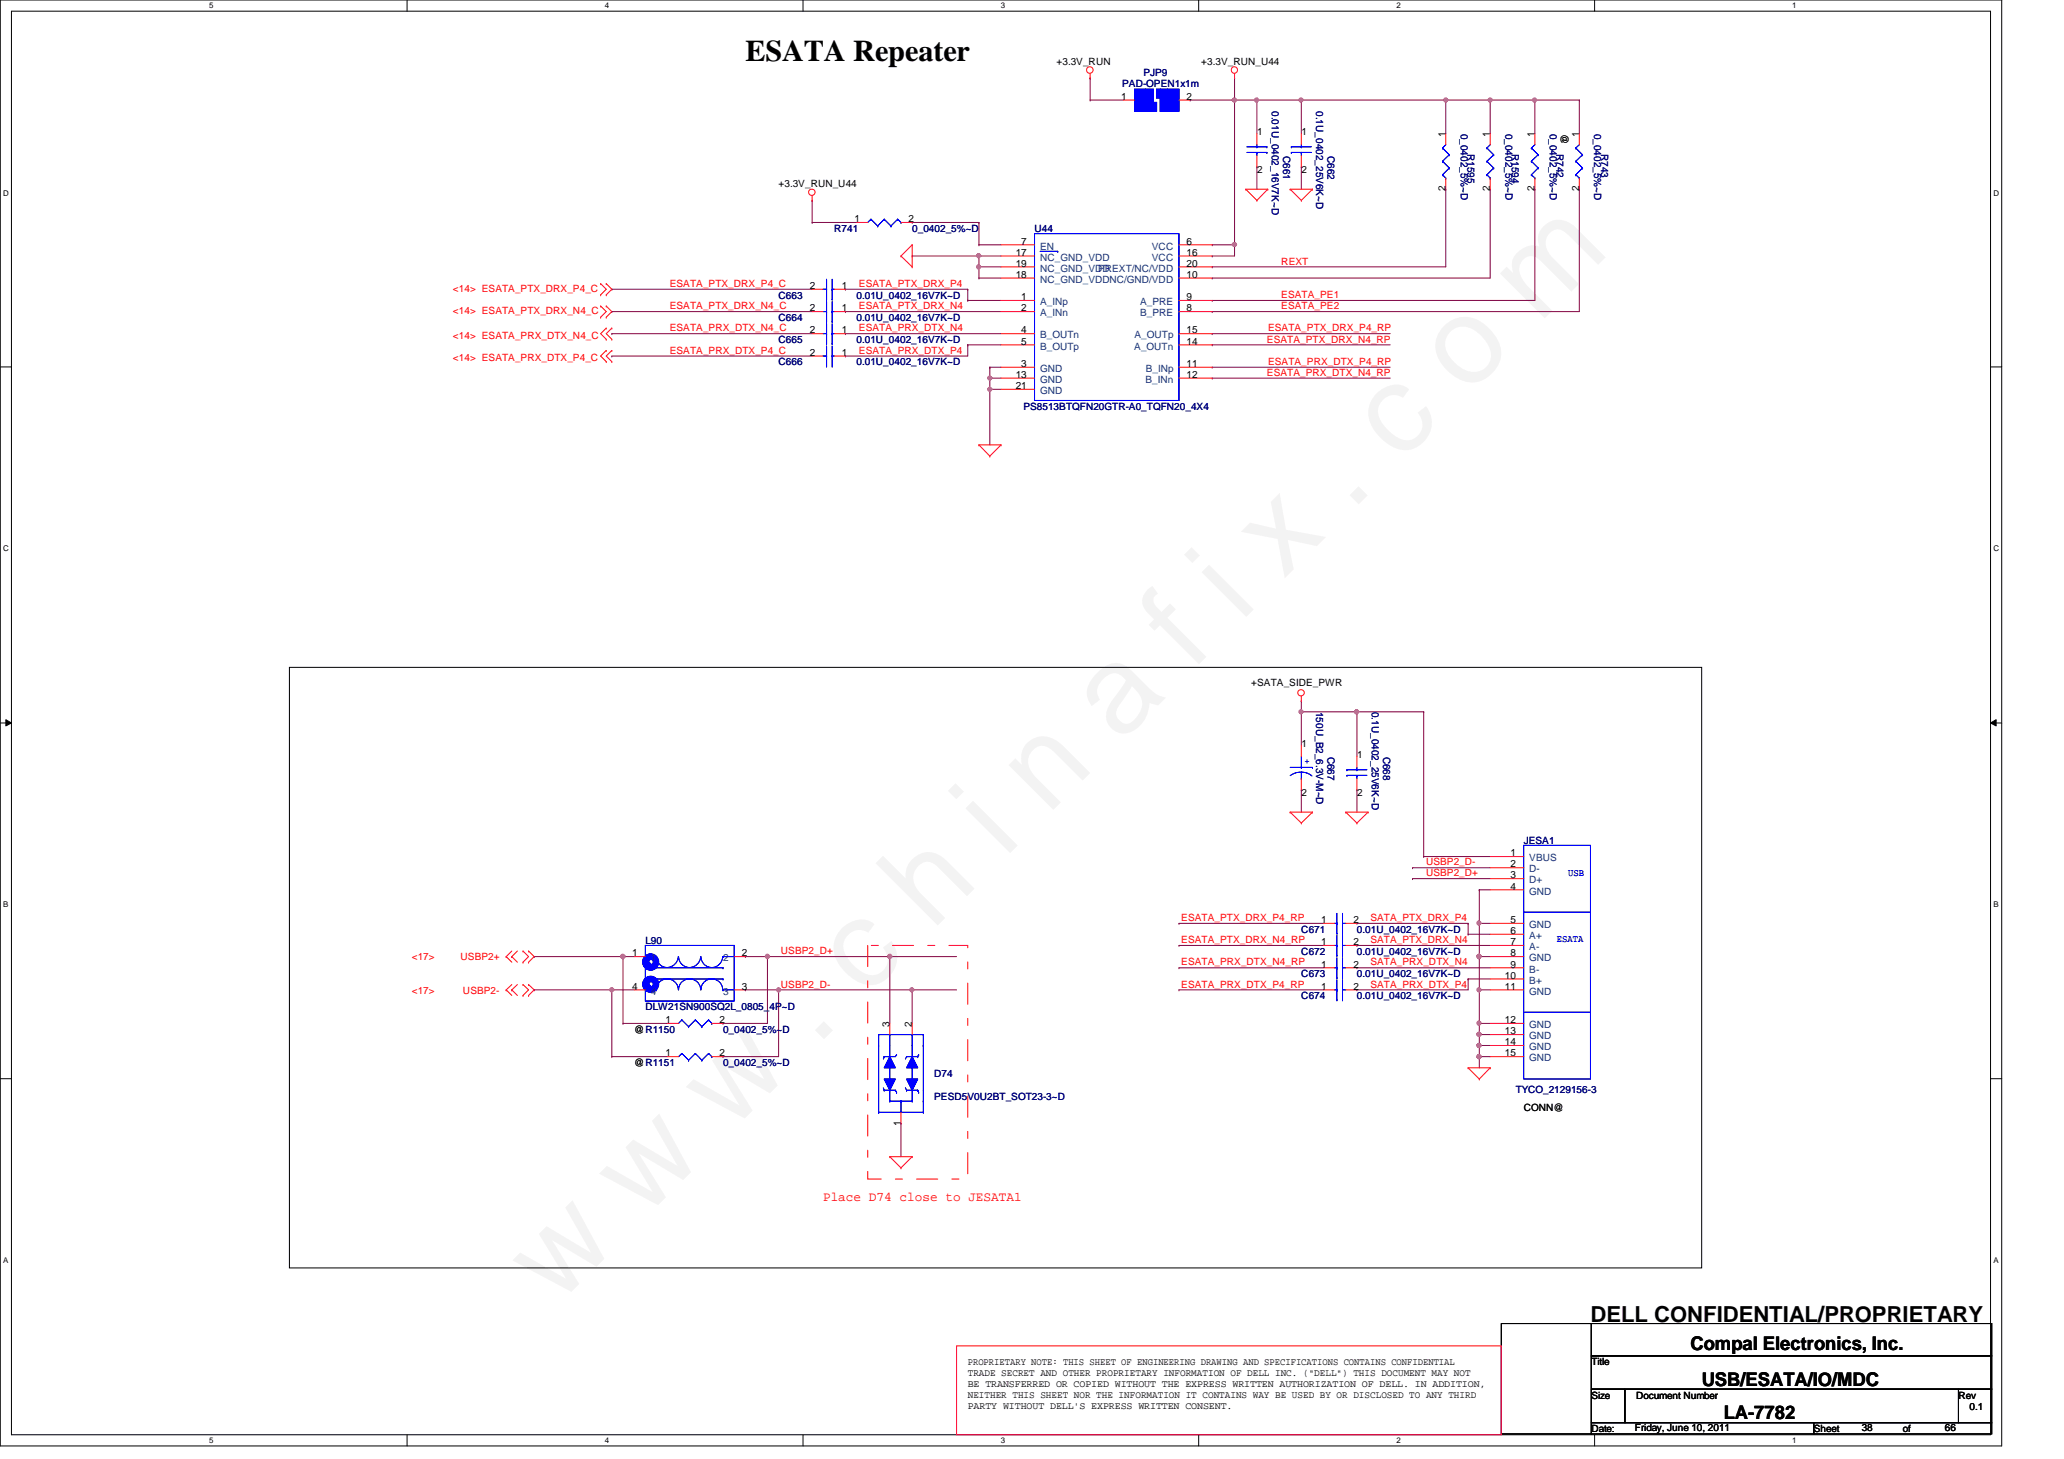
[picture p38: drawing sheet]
<svg xmlns="http://www.w3.org/2000/svg" width="297mm" height="210mm" viewBox="0 0 297 210" stroke-linecap="round" stroke-linejoin="round" font-family="sans-serif">
<defs><g id="words">
<text font-size="17.6" fill="#f0f" x="80.1" y="188" transform="rotate(-45 80.1 188)">w w w . c h i n a f i x . c o m</text>
<text font-size="4.3" x="107.3" y="8.8">ESATA Repeater</text>
<text font-size="3.2" x="228.9" y="190.2">DELL CONFIDENTIAL/PROPRIETARY</text>
<g font-size="2.7">
<text x="243.3" y="194.3">Compal Electronics, Inc.</text>
<text x="244.9" y="199.4">USB/ESATA/IO/MDC</text>
<text x="248.1" y="204.2">LA-7782</text>
</g>
<text font-size="1.9" fill="#f00" x="118.4" y="172.7">Place D74 close to JESATA1</text>
<g font-size="1.4">
<text x="152.1" y="9.4">+3.3V_RUN</text>
<text x="172.9" y="9.4">+3.3V_RUN_U44</text>
<text x="161.4" y="14.4">1</text>
<text x="170.8" y="14.4">2</text>
<text x="180.9" y="19.4">1</text>
<text x="187.3" y="19.4">1</text>
<text x="208" y="19.7" transform="rotate(-90 208 19.7)">1</text>
<text x="214.4" y="19.7" transform="rotate(-90 214.4 19.7)">1</text>
<text x="220.8" y="19.7" transform="rotate(-90 220.8 19.7)">1</text>
<text x="224.7" y="19.2" transform="rotate(90 224.7 19.2)">@</text>
<text x="227.2" y="19.7" transform="rotate(-90 227.2 19.7)">1</text>
<text x="112.1" y="27">+3.3V_RUN_U44</text>
<text x="180.9" y="24.8">2</text>
<text x="187.3" y="24.8">2</text>
<text x="208" y="27.5" transform="rotate(-90 208 27.5)">2</text>
<text x="214.4" y="27.5" transform="rotate(-90 214.4 27.5)">2</text>
<text x="220.8" y="27.5" transform="rotate(-90 220.8 27.5)">2</text>
<text x="227.2" y="27.5" transform="rotate(-90 227.2 27.5)">2</text>
<text x="123" y="32">1</text>
<text x="130.8" y="32">2</text>
<text x="147" y="35.2">7</text>
<text x="170.8" y="35.2">6</text>
<text x="116.5" y="41.6">2</text>
<text x="121.2" y="41.6">1</text>
<text x="146.2" y="38.4">19</text>
<text x="146.2" y="40">18</text>
<text x="146.2" y="36.8">17</text>
<text x="170.8" y="38.4">20</text>
<text x="170.8" y="40">10</text>
<text x="170.8" y="36.8">16</text>
<text x="116.5" y="44.8">2</text>
<text x="116.5" y="48">2</text>
<text x="121.2" y="44.8">1</text>
<text x="121.2" y="48">1</text>
<text x="147" y="43.2">1</text>
<text x="147" y="44.8">2</text>
<text x="147" y="48">4</text>
<text x="170.8" y="44.8">8</text>
<text x="170.8" y="43.2">9</text>
<text x="170.8" y="48">15</text>
<text x="116.5" y="51.2">2</text>
<text x="121.2" y="51.2">1</text>
<text x="147" y="49.6">5</text>
<text x="147" y="52.8">3</text>
<text x="170.8" y="52.8">11</text>
<text x="170.8" y="49.6">14</text>
<text x="146.2" y="54.4">13</text>
<text x="146.2" y="56">21</text>
<text x="170.8" y="54.4">12</text>
<text x="180.1" y="98.6">+SATA_SIDE_PWR</text>
<text x="187.3" y="107.4">1</text>
<text x="195.3" y="109">1</text>
<text x="187.3" y="114.5">2</text>
<text x="195.3" y="114.5">2</text>
<text x="217.4" y="123.2">1</text>
<text x="217.4" y="124.8">2</text>
<text x="217.4" y="126.4">3</text>
<text x="217.4" y="128">4</text>
<text x="91" y="137.6">1</text>
<text x="106.8" y="137.6">2</text>
<text x="190.2" y="132.8">1</text>
<text x="190.2" y="136">1</text>
<text x="194.8" y="132.8">2</text>
<text x="194.8" y="136">2</text>
<text x="217.4" y="132.8">5</text>
<text x="217.4" y="134.4">6</text>
<text x="217.4" y="136">7</text>
<text x="217.4" y="137.6">8</text>
<text x="91" y="142.4">4</text>
<text x="106.8" y="142.4">3</text>
<text x="190.2" y="142.4">1</text>
<text x="190.2" y="139.2">1</text>
<text x="194.8" y="142.4">2</text>
<text x="194.8" y="139.2">2</text>
<text x="216.6" y="140.8">10</text>
<text x="216.6" y="142.4">11</text>
<text x="217.4" y="139.2">9</text>
<text x="91.3" y="148.6">@R1150</text>
<text x="95.8" y="147.2">1</text>
<text x="103.5" y="147.2">2</text>
<text x="128" y="147.7" transform="rotate(-90 128 147.7)">3</text>
<text x="131.2" y="147.7" transform="rotate(-90 131.2 147.7)">2</text>
<text x="216.6" y="147.2">12</text>
<text x="216.6" y="148.8">13</text>
<text x="91.3" y="153.4">@R1151</text>
<text x="95.8" y="152">1</text>
<text x="103.5" y="152">2</text>
<text x="216.6" y="150.4">14</text>
<text x="216.6" y="152">15</text>
<text x="129.6" y="161.9" transform="rotate(-90 129.6 161.9)">1</text>
<text x="219.3" y="159.8">CONN@</text>
<text x="139.3" y="196.4">PROPRIETARY NOTE: THIS SHEET OF ENGINEERING DRAWING AND SPECIFICATIONS CONTAINS CONFIDENTIAL</text>
<text x="139.3" y="198">TRADE SECRET AND OTHER PROPRIETARY INFORMATION OF DELL INC. (&quot;DELL&quot;) THIS DOCUMENT MAY NOT</text>
<text x="229" y="196.4">Title</text>
<text x="139.3" y="199.6">BE TRANSFERRED OR COPIED WITHOUT THE EXPRESS WRITTEN AUTHORIZATION OF DELL. IN ADDITION,</text>
<text x="139.3" y="201.1">NEITHER THIS SHEET NOR THE INFORMATION IT CONTAINS WAY BE USED BY OR DISCLOSED TO ANY THIRD</text>
<text x="139.3" y="202.7">PARTY WITHOUT DELL'S EXPRESS WRITTEN CONSENT.</text>
<text x="229" y="201.2">Size</text>
<text x="235.5" y="201.2">Document Number</text>
<text x="281.9" y="201.2">Rev</text>
<text x="283.5" y="202.8">0.1</text>
<text x="229" y="206">Date:</text>
<text x="235.3" y="205.9">Friday, June 10, 2011</text>
<text x="261" y="206">Sheet</text>
<text x="267.9" y="205.9">38</text>
<text x="273.9" y="206">of</text>
<text x="279.9" y="205.9">66</text>
</g>
<g font-size="1.4" fill="#000080">
<text x="164.5" y="11">PJP9</text>
<text x="161.5" y="12.6">PAD-OPEN1x1m</text>
<text x="183" y="16" transform="rotate(90 183 16)">0.01U_0402_16V7K~D</text>
<text x="189.4" y="16" transform="rotate(90 189.4 16)">0.1U_0402_25V6K~D</text>
<text x="184.7" y="22.4" transform="rotate(90 184.7 22.4)">C661</text>
<text x="191" y="22.4" transform="rotate(90 191 22.4)">C662</text>
<text x="210.2" y="19.2" transform="rotate(90 210.2 19.2)">0_0402_5%~D</text>
<text x="211.2" y="22.1" transform="rotate(90 211.2 22.1)">R1595</text>
<text x="216.7" y="19.2" transform="rotate(90 216.7 19.2)">0_0402_5%~D</text>
<text x="217.6" y="22.1" transform="rotate(90 217.6 22.1)">R1594</text>
<text x="223.1" y="19.2" transform="rotate(90 223.1 19.2)">0_0402_5%~D</text>
<text x="224" y="22.1" transform="rotate(90 224 22.1)">R742</text>
<text x="229.4" y="19.2" transform="rotate(90 229.4 19.2)">0_0402_5%~D</text>
<text x="230.4" y="22.1" transform="rotate(90 230.4 22.1)">R743</text>
<text x="120.1" y="33.4">R741</text>
<text x="131.3" y="33.4">0_0402_5%~D</text>
<text x="148.9" y="33.4">U44</text>
<text x="112.1" y="46.2">C664</text>
<text x="112.1" y="43">C663</text>
<text x="123.3" y="46.2">0.01U_0402_16V7K~D</text>
<text x="123.3" y="43">0.01U_0402_16V7K~D</text>
<text x="112.1" y="52.6">C666</text>
<text x="112.1" y="49.4">C665</text>
<text x="123.3" y="52.6">0.01U_0402_16V7K~D</text>
<text x="123.3" y="49.4">0.01U_0402_16V7K~D</text>
<text x="147.3" y="59">PS8513BTQFN20GTR-A0_TQFN20_4X4</text>
<text x="189.4" y="102.4" transform="rotate(90 189.4 102.4)">150U_B2_6.3V-M~D</text>
<text x="197.4" y="102.4" transform="rotate(90 197.4 102.4)">0.1U_0402_25V6K~D</text>
<text x="191" y="108.8" transform="rotate(90 191 108.8)">C667</text>
<text x="199" y="108.8" transform="rotate(90 199 108.8)">C668</text>
<text x="219.3" y="121.4">JESA1</text>
<text x="92.9" y="135.8">L90</text>
<text x="187.3" y="134.2">C671</text>
<text x="187.3" y="137.4">C672</text>
<text x="195.3" y="134.2">0.01U_0402_16V7K~D</text>
<text x="195.3" y="137.4">0.01U_0402_16V7K~D</text>
<text x="187.3" y="143.8">C674</text>
<text x="187.3" y="140.6">C673</text>
<text x="195.3" y="143.8">0.01U_0402_16V7K~D</text>
<text x="195.3" y="140.6">0.01U_0402_16V7K~D</text>
<text x="92.9" y="145.4">DLW21SN900SQ2L_0805_4P~D</text>
<text x="104.1" y="148.6">0_0402_5%~D</text>
<text x="104.1" y="153.4">0_0402_5%~D</text>
<text x="134.4" y="155">D74</text>
<text x="134.4" y="158.2">PESD5V0U2BT_SOT23-3~D</text>
<text x="218.1" y="157.2">TYCO_2129156-3</text>
</g>
<g font-size="1.4" fill="#004080">
<text x="149.7" y="35.9">EN</text>
<text x="165.8" y="35.9">VCC</text>
<text x="149.7" y="39.1">NC_GND_VDD</text>
<text x="149.7" y="40.7">NC_GND_VDDNC/GND/VDD</text>
<text x="149.7" y="37.5">NC_GND_VDD</text>
<text x="158" y="39.1">PREXT/NC/VDD</text>
<text x="165.8" y="37.5">VCC</text>
<text x="149.7" y="43.9">A_INp</text>
<text x="149.7" y="45.5">A_INn</text>
<text x="164.1" y="45.5">B_PRE</text>
<text x="164.1" y="43.9">A_PRE</text>
<text x="149.7" y="50.3">B_OUTp</text>
<text x="149.7" y="53.5">GND</text>
<text x="149.7" y="48.7">B_OUTn</text>
<text x="163.2" y="50.3">A_OUTn</text>
<text x="163.3" y="48.7">A_OUTp</text>
<text x="164.9" y="53.5">B_INp</text>
<text x="149.7" y="55.1">GND</text>
<text x="149.7" y="56.7">GND</text>
<text x="164.8" y="55.1">B_INn</text>
<text x="220.1" y="123.9">VBUS</text>
<text x="220.1" y="125.5">D-</text>
<text x="220.1" y="127.1">D+</text>
<text x="220.1" y="128.7">GND</text>
<text x="220.1" y="133.5">GND</text>
<text x="220.1" y="135.1">A+</text>
<text x="220.1" y="136.7">A-</text>
<text x="93.7" y="138.3">1</text>
<text x="93.7" y="143.1">4</text>
<text x="104.1" y="138.3">2</text>
<text x="104.1" y="143.1">3</text>
<text x="220.1" y="138.3">GND</text>
<text x="220.1" y="139.9">B-</text>
<text x="220.1" y="141.5">B+</text>
<text x="220.1" y="143.1">GND</text>
<text x="220.1" y="147.9">GND</text>
<text x="220.1" y="149.5">GND</text>
<text x="220.1" y="151.1">GND</text>
<text x="220.1" y="152.7">GND</text>
</g>
<g font-size="1.4" fill="#f00">
<text x="65.2" y="42">&lt;14&gt; ESATA_PTX_DRX_P4_C</text>
<text x="96.4" y="41.3">ESATA_PTX_DRX_P4_C</text>
<text x="123.6" y="41.3">ESATA_PTX_DRX_P4</text>
<text x="184.4" y="38.1">REXT</text>
<text x="65.2" y="45.2">&lt;14&gt; ESATA_PTX_DRX_N4_C</text>
<text x="96.4" y="47.7">ESATA_PRX_DTX_N4_C</text>
<text x="96.4" y="44.5">ESATA_PTX_DRX_N4_C</text>
<text x="123.6" y="44.5">ESATA_PTX_DRX_N4</text>
<text x="123.6" y="47.7">ESATA_PRX_DTX_N4</text>
<text x="182.5" y="47.7">ESATA_PTX_DRX_P4_RP</text>
<text x="184.4" y="42.9">ESATA_PE1</text>
<text x="184.4" y="44.5">ESATA_PE2</text>
<text x="65.2" y="51.9">&lt;14&gt; ESATA_PRX_DTX_P4_C</text>
<text x="65.2" y="48.7">&lt;14&gt; ESATA_PRX_DTX_N4_C</text>
<text x="96.4" y="50.9">ESATA_PRX_DTX_P4_C</text>
<text x="123.6" y="50.9">ESATA_PRX_DTX_P4</text>
<text x="182.3" y="49.3">ESATA_PTX_DRX_N4_RP</text>
<text x="182.5" y="52.5">ESATA_PRX_DTX_P4_RP</text>
<text x="182.3" y="54.1">ESATA_PRX_DTX_N4_RP</text>
<text x="205.2" y="124.5">USBP2_D-</text>
<text x="205.2" y="126.1">USBP2_D+</text>
<text x="112.4" y="137.3">USBP2_D+</text>
<text x="170" y="132.5">ESATA_PTX_DRX_P4_RP</text>
<text x="170" y="135.7">ESATA_PTX_DRX_N4_RP</text>
<text x="197.2" y="132.5">SATA_PTX_DRX_P4</text>
<text x="197.2" y="135.7">SATA_PTX_DRX_N4</text>
<text x="59.3" y="143">&lt;17&gt;</text>
<text x="59.3" y="138.2">&lt;17&gt;</text>
<text x="66.3" y="138.2">USBP2+</text>
<text x="66.6" y="143">USBP2-</text>
<text x="112.4" y="142.1">USBP2_D-</text>
<text x="170" y="138.9">ESATA_PRX_DTX_N4_RP</text>
<text x="170" y="142.1">ESATA_PRX_DTX_P4_RP</text>
<text x="197.2" y="142.1">SATA_PRX_DTX_P4</text>
<text x="197.2" y="138.9">SATA_PRX_DTX_N4</text>
</g>
<g font-size="1.4" fill="#00f">
<text x="187.7" y="109.9">+</text>
<text x="225.7" y="126">USB</text>
<text x="224.1" y="135.6">ESATA</text>
</g>
<g font-size="1.1">
<text x="30.1" y="1.1">5</text>
<text x="87" y="1.1">4</text>
<text x="144" y="1.1">3</text>
<text x="201" y="1.1">2</text>
<text x="257.9" y="1.1">1</text>
<text x=".5" y="28.2">D</text>
<text x="286.9" y="28.2">D</text>
<text x=".5" y="79.3">C</text>
<text x="286.9" y="79.3">C</text>
<text x=".5" y="130.6">B</text>
<text x="286.9" y="130.6">B</text>
<text x=".5" y="181.7">A</text>
<text x="286.9" y="181.7">A</text>
<text x="30.1" y="207.6">5</text>
<text x="87" y="207.6">4</text>
<text x="144" y="207.6">3</text>
<text x="201" y="207.6">2</text>
<text x="257.9" y="207.6">1</text>
</g>
</g></defs>
<path d="M0 0h288.1v208h-288.1zM1.6 1.6h284.9v204.8h-284.9z" fill="none" stroke="#000" stroke-width=".14"/>
<g fill="#fff">
<path d="M30.1 .2h.6v1.2h-.6z"/>
<path d="M30.1 206.6h.6v1.2h-.6z"/>
</g>
<path d="M58.6 0v1.6M58.6 206.4v1.6" fill="none" stroke="#000" stroke-width=".14"/>
<g fill="#fff">
<path d="M87 .2h.6v1.2h-.6z"/>
<path d="M87 206.6h.6v1.2h-.6z"/>
</g>
<path d="M115.6 0v1.6M115.6 206.4v1.6" fill="none" stroke="#000" stroke-width=".14"/>
<g fill="#fff">
<path d="M144 .2h.6v1.2h-.6z"/>
<path d="M144 206.6h.6v1.2h-.6z"/>
</g>
<path d="M172.5 0v1.6M172.5 206.4v1.6" fill="none" stroke="#000" stroke-width=".14"/>
<g fill="#fff">
<path d="M201 .2h.5v1.2h-.5z"/>
<path d="M201 206.6h.5v1.2h-.5z"/>
</g>
<path d="M229.5 0v1.6M229.5 206.4v1.6" fill="none" stroke="#000" stroke-width=".14"/>
<g fill="#fff">
<path d="M257.9 .2h.6v1.2h-.6z"/>
<path d="M257.9 206.6h.6v1.2h-.6z"/>
<path d="M.5 27.2h.7v1.2h-.7z"/>
<path d="M286.9 27.2h.8v1.2h-.8z"/>
<path d="M.5 78.4h.7v1.1h-.7z"/>
<path d="M286.9 78.4h.8v1.1h-.8z"/>
</g>
<path d="M0 52.8h1.6M286.5 52.8h1.6" fill="none" stroke="#000" stroke-width=".14"/>
<g fill="#fff">
<path d="M.5 129.6h.7v1.2h-.7z"/>
<path d="M286.9 129.6h.7v1.2h-.7z"/>
</g>
<path d="M0 104h1.6M.8 103.5l.8 .5-.8 .4zM286.5 104l.8-.5v.9zM286.5 104h1.6" fill="none" stroke="#000" stroke-width=".14"/>
<path d="M.8 103.5l.8 .5-.8 .4zM286.5 104l.8-.5v.9z" fill="#000"/>
<g fill="#fff">
<path d="M.5 180.8h.7v1.1h-.7z"/>
<path d="M286.9 180.8h.7v1.1h-.7z"/>
</g>
<path d="M0 155.2h1.6M286.5 155.2h1.6" fill="none" stroke="#000" stroke-width=".14"/>
<path d="M208.1 14.4h.1M208.1 14.4h6.4M214.5 14.4h.1M214.5 14.4v4.8M174.5 38.4h33.6M88 48h28.9M88 51.2h28.9M88 41.6h28.9M88 44.8h28.9" fill="none" stroke="#800040" stroke-width=".14"/>
<circle cx="208.1" cy="14.4" r=".3" fill="#f0f"/>
<circle cx="208.1" cy="14.4" r=".3" fill="none" stroke="#f0f" stroke-width=".14"/>
<path d="M187.3 14.4h.1M187.3 14.4h20.8M208.1 14.4h.1M208.1 14.4v4.8M174.5 40h40" fill="none" stroke="#800040" stroke-width=".14"/>
<circle cx="187.2" cy="14.4" r=".3" fill="#f0f"/>
<circle cx="187.2" cy="14.4" r=".3" fill="none" stroke="#f0f" stroke-width=".14"/>
<g fill="none" stroke="#800040" stroke-width=".14">
<path d="M180.9 14.4h.1M180.9 14.4v4.8M187.3 14.4h.1M187.3 14.4v4.8M220.9 14.4h.1M220.9 14.4h6.4M227.3 14.4h.1M227.3 14.4v4.8M180.9 24h.1M180.9 24v3.2M187.3 24h.1M187.3 24v3.2"/>
<path d="M174.5 43.2h46.4M174.5 44.8h52.8"/>
</g>
<circle cx="220.9" cy="14.4" r=".3" fill="#f0f"/>
<circle cx="220.9" cy="14.4" r=".3" fill="none" stroke="#f0f" stroke-width=".14"/>
<path d="M180.9 14.4h.1M180.9 14.4h6.4" fill="none" stroke="#800040" stroke-width=".14"/>
<circle cx="180.8" cy="14.4" r=".3" fill="#f0f"/>
<circle cx="180.8" cy="14.4" r=".3" fill="none" stroke="#f0f" stroke-width=".14"/>
<path d="M177.7 14.4h.1M177.7 14.4h3.2M214.5 14.4h.1M214.5 14.4h6.4M220.9 14.4h.1M220.9 14.4v4.8" fill="none" stroke="#800040" stroke-width=".14"/>
<circle cx="214.5" cy="14.4" r=".3" fill="#f0f"/>
<circle cx="214.5" cy="14.4" r=".3" fill="none" stroke="#f0f" stroke-width=".14"/>
<path d="M177.7 14.4h.1M177.7 14.4v20.8" fill="none" stroke="#800040" stroke-width=".14"/>
<circle cx="177.7" cy="14.4" r=".31" fill="#f0f"/>
<circle cx="177.7" cy="14.4" r=".31" fill="none" stroke="#f0f" stroke-width=".14"/>
<path d="M156.9 11.2h.1M156.9 14.4h.1M156.9 11.2v3.2M156.9 14.4h4.8M171.3 14.4h.1M177.7 11.2h.1M177.7 11.2v3.2h-6.4" fill="none" stroke="#800040" stroke-width=".14"/>
<g fill="none" stroke="#f00" stroke-width=".14">
<path d="M156.9 11.2h.1M156.9 10.6v.6M177.7 11.2h.1M177.7 10.6v.6M180.9 19.2v1.6M187.3 19.2v1.6M208.1 19.2v1.6M214.5 19.2v1.6M220.9 19.2v1.6M180.9 22.4v1.6M187.3 22.4v1.6M137.7 193.6h78.4v12.8h-78.4z"/>
<circle cx="156.8" cy="10.1" r=".47"/>
<circle cx="177.6" cy="10.1" r=".46"/>
</g>
<path d="M41.7 96h203.2v86.4h-203.2zM216.1 190.4h12.9v15.9h-12.9zM229 190.4h57.6v4.7h-57.6zM229 195.1h57.6v4.8h-57.6zM229 199.9h4.8v4.8h-4.8zM233.8 199.9h48.1v4.8h-48.1zM281.9 199.9h4.7v4.8h-4.7zM229 204.7h32v1.6h-32zM261 204.7h25.6v1.6h-25.6z" fill="none" stroke="#000" stroke-width=".14"/>
<path d="M124.9 136h14.4v33.6h-14.4z" fill="none" stroke="#f00" stroke-width=".14" stroke-dasharray="3 2 1 2"/>
<g fill="none" stroke="#00f" stroke-width=".14">
<path d="M179.4 21.9h2.9M179.4 21.1h2.9M180.9 21.1h.1M180.9 21.9h.1M180.9 20.8v.3M180.9 21.9v.5M182.3 21.9h.1M182.3 21.1h.1M185.8 21.9h.1M185.8 21.1h.1M185.8 21.9h2.9M185.8 21.1h2.9"/>
<path d="M187.3 21.1h.1M187.3 21.9h.1M187.3 20.8v.3M187.3 21.9v.5M207.6 21.3h.1M207.6 23.2h.1M207.6 21.3l1 1M207.6 23.2l1 1M208.1 20.8l-.5 .5M208.6 22.3h.1M208.6 22.3l-1 .9M214 21.3h.1"/>
<path d="M214 23.2h.1M214 21.3l1 1M214 23.2l1 1M214.5 20.8l-.5 .5M215 22.3h.1M215 22.3l-1 .9M220.4 21.3h.1M220.4 23.2h.1M220.4 21.3l1 1M220.4 23.2l1 1M220.9 20.8l-.5 .5M221.4 22.3h.1"/>
<path d="M221.4 22.3l-1 .9M219.3 121.6h9.6v33.6h-9.6z"/>
</g>
<path d="M163.3 12.8h1.6v3.2h-1.6z" fill-rule="evenodd" fill="#00f"/>
<path d="M163.3 12.8h1.6v3.2h-1.6z" fill="none" stroke="#00f" stroke-width=".14"/>
<path d="M168.1 12.8h1.6v3.2h-1.6z" fill-rule="evenodd" fill="#00f"/>
<path d="M168.1 12.8h1.6v3.2h-1.6z" fill="none" stroke="#00f" stroke-width=".14"/>
<path d="M164.9 12.8h1.1v3.2h-1.1z" fill-rule="evenodd" fill="#00f"/>
<path d="M164.9 12.8h1.1v3.2h-1.1z" fill="none" stroke="#00f" stroke-width=".14"/>
<path d="M166 14.7h.5v1.3h-.5z" fill-rule="evenodd" fill="#00f"/>
<path d="M166 14.7h.5v1.3h-.5z" fill="none" stroke="#00f" stroke-width=".14"/>
<path d="M166.5 12.8h.5v1.3h-.5z" fill-rule="evenodd" fill="#00f"/>
<path d="M166.5 12.8h.5v1.3h-.5z" fill="none" stroke="#00f" stroke-width=".14"/>
<path d="M167 12.8h1.1v3.2h-1.1z" fill-rule="evenodd" fill="#00f"/>
<path d="M167 12.8h1.1v3.2h-1.1z" fill="none" stroke="#00f" stroke-width=".14"/>
<path d="M163.3 12.8h1.6v3.2h-1.6z" fill-rule="evenodd" fill="#00f"/>
<path d="M163.3 12.8h1.6v3.2h-1.6z" fill="none" stroke="#00f" stroke-width=".14"/>
<path d="M168.1 12.8h1.6v3.2h-1.6z" fill-rule="evenodd" fill="#00f"/>
<path d="M168.1 12.8h1.6v3.2h-1.6z" fill="none" stroke="#00f" stroke-width=".14"/>
<path d="M164.9 12.8h1.1v3.2h-1.1z" fill-rule="evenodd" fill="#00f"/>
<path d="M164.9 12.8h1.1v3.2h-1.1z" fill="none" stroke="#00f" stroke-width=".14"/>
<path d="M166 14.7h.5v1.3h-.5z" fill-rule="evenodd" fill="#00f"/>
<path d="M166 14.7h.5v1.3h-.5z" fill="none" stroke="#00f" stroke-width=".14"/>
<path d="M166.5 12.8h.5v1.3h-.5z" fill-rule="evenodd" fill="#00f"/>
<path d="M166.5 12.8h.5v1.3h-.5z" fill="none" stroke="#00f" stroke-width=".14"/>
<path d="M167 12.8h1.1v3.2h-1.1z" fill-rule="evenodd" fill="#00f"/>
<path d="M167 12.8h1.1v3.2h-1.1zM226.8 21.3h.1M226.8 23.2h.1M226.8 21.3l.9 1M226.8 23.2l.9 1M227.3 20.8l-.5 .5M227.7 22.3h.1M227.7 22.3l-.9 .9" fill="none" stroke="#00f" stroke-width=".14"/>
<path d="M161.7 14.4h1.6M169.7 14.4h1.6M227.3 19.2v1.6" fill="none" stroke="#f00" stroke-width=".14"/>
<circle cx="208.1" cy="14.4" r=".3" fill="#f0f"/>
<circle cx="208.1" cy="14.4" r=".3" fill="none" stroke="#f0f" stroke-width=".14"/>
<circle cx="187.2" cy="14.4" r=".3" fill="#f0f"/>
<circle cx="187.2" cy="14.4" r=".3" fill="none" stroke="#f0f" stroke-width=".14"/>
<circle cx="220.9" cy="14.4" r=".3" fill="#f0f"/>
<circle cx="220.9" cy="14.4" r=".3" fill="none" stroke="#f0f" stroke-width=".14"/>
<circle cx="180.8" cy="14.4" r=".3" fill="#f0f"/>
<circle cx="180.8" cy="14.4" r=".3" fill="none" stroke="#f0f" stroke-width=".14"/>
<circle cx="214.5" cy="14.4" r=".3" fill="#f0f"/>
<circle cx="214.5" cy="14.4" r=".3" fill="none" stroke="#f0f" stroke-width=".14"/>
<circle cx="177.7" cy="14.4" r=".31" fill="#f0f"/>
<circle cx="177.7" cy="14.4" r=".31" fill="none" stroke="#f0f" stroke-width=".14"/>
<use href="#words"/>
</svg>
